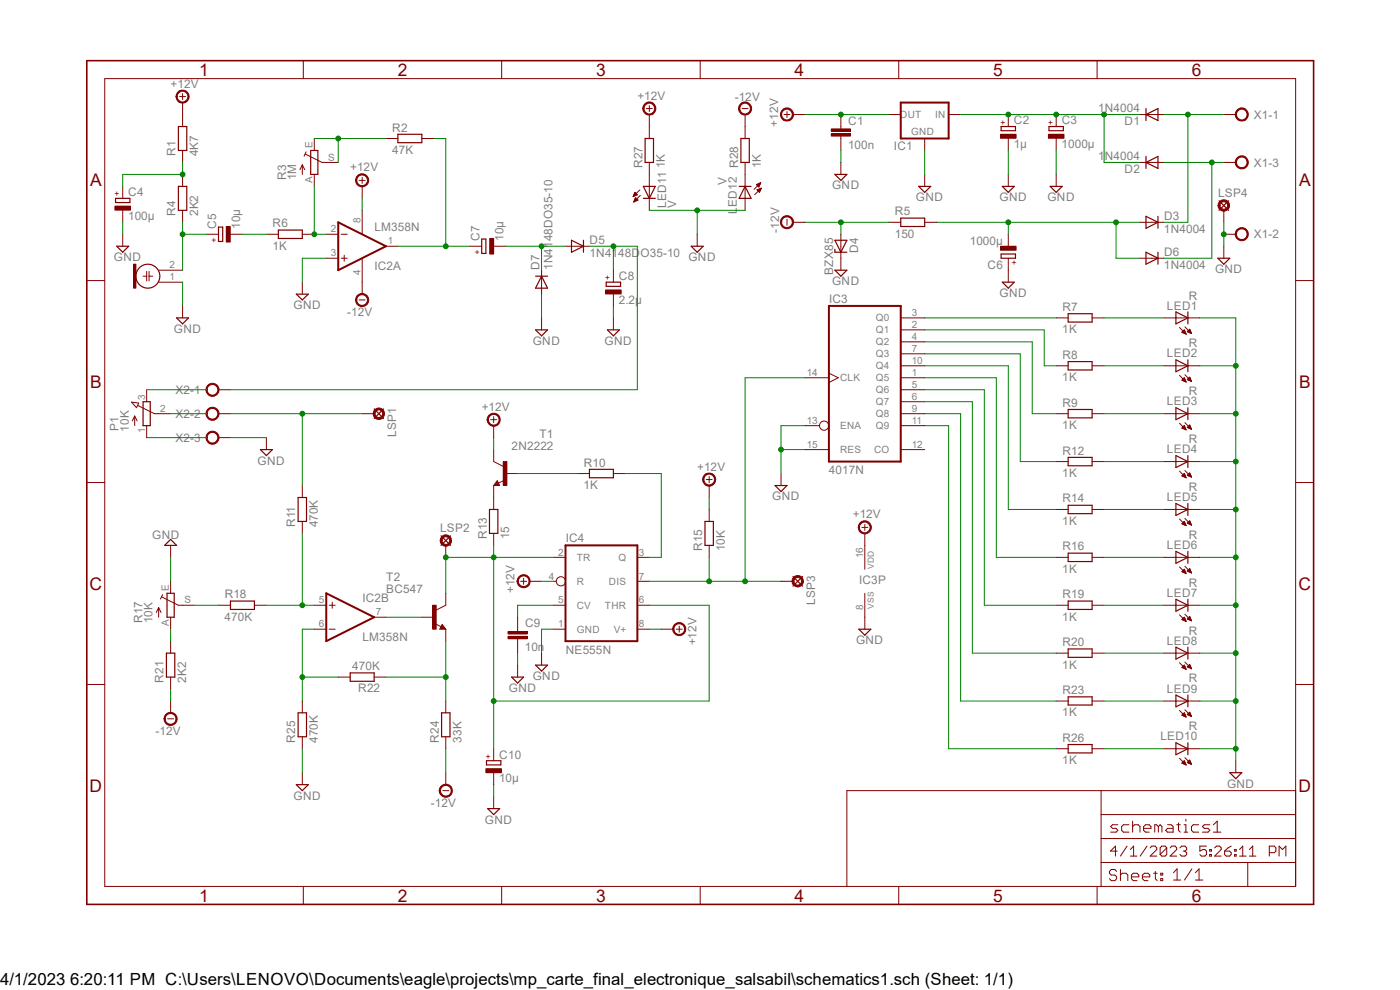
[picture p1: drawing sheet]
<svg xmlns="http://www.w3.org/2000/svg" width="297mm" height="210mm" viewBox="0 0 297 210" stroke-linecap="round" stroke-linejoin="round" font-family="sans-serif">
<defs><g id="words">
<g font-size="3.7" fill="#800000">
<text x="42.2" y="16.1">1</text>
<text x="84.4" y="16.1">2</text>
<text x="126.5" y="16.1">3</text>
<text x="168.6" y="16.1">4</text>
<text x="210.7" y="16.1">5</text>
<text x="252.8" y="16.1">6</text>
<text x="19.1" y="39.4">A</text>
<text x="275.6" y="39.4">A</text>
<text x="19.1" y="82.3">B</text>
<text x="275.6" y="82.3">B</text>
<text x="19" y="125.1">C</text>
<text x="275.5" y="125.1">C</text>
<text x="19" y="167.9">D</text>
<text x="275.5" y="167.9">D</text>
<text x="42.2" y="191.3">1</text>
<text x="84.4" y="191.3">2</text>
<text x="126.5" y="191.3">3</text>
<text x="168.6" y="191.3">4</text>
<text x="210.7" y="191.3">5</text>
<text x="252.8" y="191.3">6</text>
</g>
<text font-size="3.6" x="0" y="209">4/1/2023 6:20:11 PM C:\Users\LENOVO\Documents\eagle\projects\mp_carte_final_electronique_salsabil\schematics1.sch (Sheet: 1/1)</text>
<g font-size="2.5" fill="#808080">
<text x="36.2" y="18.6">+12V</text>
<text x="135.2" y="21.1">+12V</text>
<text x="155.9" y="21.4">-12V</text>
<text x="233" y="23.7">1N4004</text>
<text x="83.2" y="27.9">R2</text>
<text x="165.1" y="26.8" transform="rotate(-90 165.1 26.8)">+12V</text>
<text x="180" y="26.5">C1</text>
<text x="215.1" y="26.4">C2</text>
<text x="225.3" y="26.4">C3</text>
<text x="238.6" y="26.5">D1</text>
<text x="266" y="25.2">X1-1</text>
<text x="37.2" y="33.1" transform="rotate(-90 37.2 33.1)">R1</text>
<text x="42" y="33.2" transform="rotate(-90 42 33.2)">4K7</text>
<text x="83.2" y="32.7">47K</text>
<text x="136.3" y="35.7" transform="rotate(-90 136.3 35.7)">R27</text>
<text x="141.1" y="35.7" transform="rotate(-90 141.1 35.7)">1K</text>
<text x="156.6" y="35.7" transform="rotate(-90 156.6 35.7)">R28</text>
<text x="161.4" y="35.7" transform="rotate(-90 161.4 35.7)">1K</text>
<text x="179.9" y="31.5">100n</text>
<text x="189.7" y="31.9">IC1</text>
<text x="215.1" y="31.4">1µ</text>
<text x="225.2" y="31.4">1000µ</text>
<text x="233" y="33.9">1N4004</text>
<text x="266" y="35.3">X1-3</text>
<text x="27.2" y="41.6">C4</text>
<text x="60.7" y="38.2" transform="rotate(-90 60.7 38.2)">R3</text>
<text x="62.9" y="38.3" transform="rotate(-90 62.9 38.3)">1M</text>
<text x="74.3" y="36.4">+12V</text>
<text x="154.1" y="39.2" transform="rotate(-90 154.1 39.2)">V</text>
<text x="176.5" y="40.2">GND</text>
<text x="238.6" y="36.7">D2</text>
<text x="258.4" y="41.7">LSP4</text>
<text x="27.2" y="46.7">100µ</text>
<text x="37.2" y="45.8" transform="rotate(-90 37.2 45.8)">R4</text>
<text x="42" y="45.9" transform="rotate(-90 42 45.9)">2K2</text>
<text x="141.3" y="44.1" transform="rotate(-90 141.3 44.1)">LED11</text>
<text x="143.5" y="44.1" transform="rotate(-90 143.5 44.1)">V</text>
<text x="156.3" y="45.4" transform="rotate(-90 156.3 45.4)">LED12</text>
<text x="189.9" y="45.6">R5</text>
<text x="194.3" y="42.7">GND</text>
<text x="212.1" y="42.7">GND</text>
<text x="222.2" y="42.7">GND</text>
<text x="247" y="46.7">D3</text>
<text x="45.8" y="48.5" transform="rotate(-90 45.8 48.5)">C5</text>
<text x="50.9" y="48.6" transform="rotate(-90 50.9 48.6)">10µ</text>
<text x="57.8" y="53">1K</text>
<text x="57.8" y="48.2">R6</text>
<text x="79.4" y="48.9">LM358N</text>
<text x="101.7" y="51.1" transform="rotate(-90 101.7 51.1)">C7</text>
<text x="106.8" y="51.1" transform="rotate(-90 106.8 51.1)">10µ</text>
<text x="125.1" y="51.7">D5</text>
<text x="165.3" y="49.4" transform="rotate(-90 165.3 49.4)">-12V</text>
<text x="182.1" y="53.7" transform="rotate(-90 182.1 53.7)">D4</text>
<text x="189.8" y="50.5">150</text>
<text x="205.7" y="51.9">1000µ</text>
<text x="246.9" y="49.4">1N4004</text>
<text x="266" y="50.6">X1-2</text>
<text x="24.2" y="55.4">GND</text>
<text x="79.4" y="57.2">IC2A</text>
<text x="114.4" y="57.3" transform="rotate(-90 114.4 57.3)">D7</text>
<text x="117.2" y="57.3" transform="rotate(-90 117.2 57.3)">1N4148DO35-10</text>
<text x="125.1" y="54.5">1N4148DO35-10</text>
<text x="131.3" y="59.4">C8</text>
<text x="146.1" y="55.4">GND</text>
<text x="176.7" y="58.3" transform="rotate(-90 176.7 58.3)">BZX85</text>
<text x="209.5" y="57">C6</text>
<text x="246.9" y="57.1">1N4004</text>
<text x="247" y="54.3">D6</text>
<text x="257.8" y="58">GND</text>
<text x="62.3" y="65.5">GND</text>
<text x="131.3" y="64.4">2.2µ</text>
<text x="175.9" y="64.3">IC3</text>
<text x="176.5" y="60.5">GND</text>
<text x="212.1" y="63">GND</text>
<text x="225.4" y="66">R7</text>
<text x="247.6" y="65.7">LED1</text>
<text x="252.2" y="63.5">R</text>
<text x="36.9" y="70.6">GND</text>
<text x="73.7" y="67.1">-12V</text>
<text x="225.3" y="70.7">1K</text>
<text x="113" y="73.2">GND</text>
<text x="128.3" y="73.2">GND</text>
<text x="225.4" y="76.1">R8</text>
<text x="247.6" y="75.8">LED2</text>
<text x="252.2" y="73.7">R</text>
<text x="37.2" y="83.6">X2-1</text>
<text x="225.3" y="80.9">1K</text>
<text x="252.2" y="83.8">R</text>
<text x="37.2" y="88.6">X2-2</text>
<text x="102.2" y="87.1">+12V</text>
<text x="225.4" y="86.3">R9</text>
<text x="247.6" y="86">LED3</text>
<text x="25.1" y="91.5" transform="rotate(-90 25.1 91.5)">P1</text>
<text x="27.3" y="91.6" transform="rotate(-90 27.3 91.6)">10K</text>
<text x="37.2" y="93.7">X2-3</text>
<text x="84.1" y="92.8" transform="rotate(-90 84.1 92.8)">LSP1</text>
<text x="108.5" y="95.4">2N2222</text>
<text x="114.5" y="92.8">T1</text>
<text x="225.3" y="91.1">1K</text>
<text x="252.2" y="94">R</text>
<text x="54.7" y="98.6">GND</text>
<text x="123.8" y="99">R10</text>
<text x="147.9" y="99.8">+12V</text>
<text x="175.9" y="100.5">4017N</text>
<text x="225.3" y="101.2">1K</text>
<text x="225.4" y="96.4">R12</text>
<text x="247.6" y="96.1">LED4</text>
<text x="123.8" y="103.8">1K</text>
<text x="163.8" y="106.2">GND</text>
<text x="225.4" y="106.6">R14</text>
<text x="247.6" y="106.3">LED5</text>
<text x="252.2" y="104.1">R</text>
<text x="62.6" y="111.8" transform="rotate(-90 62.6 111.8)">R11</text>
<text x="67.4" y="111.9" transform="rotate(-90 67.4 111.9)">470K</text>
<text x="93.3" y="112.8">LSP2</text>
<text x="180.9" y="110">+12V</text>
<text x="225.3" y="111.4">1K</text>
<text x="32.3" y="114.3">GND</text>
<text x="103.3" y="114.4" transform="rotate(-90 103.3 114.4)">R13</text>
<text x="108" y="114.4" transform="rotate(-90 108 114.4)">15</text>
<text x="120" y="114.9">IC4</text>
<text x="149" y="116.9" transform="rotate(-90 149 116.9)">R15</text>
<text x="153.8" y="117" transform="rotate(-90 153.8 117)">10K</text>
<text x="225.4" y="116.8">R16</text>
<text x="247.6" y="116.5">LED6</text>
<text x="252.2" y="114.3">R</text>
<text x="82" y="125.9">BC547</text>
<text x="82" y="123.3">T2</text>
<text x="109.2" y="125.9" transform="rotate(-90 109.2 125.9)">+12V</text>
<text x="182.2" y="124">IC3P</text>
<text x="225.3" y="121.5">1K</text>
<text x="252.2" y="124.5">R</text>
<text x="47.6" y="131.7">470K</text>
<text x="47.7" y="126.9">R18</text>
<text x="76.9" y="127.8">IC2B</text>
<text x="172.9" y="128.4" transform="rotate(-90 172.9 128.4)">LSP3</text>
<text x="225.3" y="131.7">1K</text>
<text x="225.4" y="126.9">R19</text>
<text x="247.6" y="126.6">LED7</text>
<text x="30.2" y="132.2" transform="rotate(-90 30.2 132.2)">R17</text>
<text x="32.4" y="132.2" transform="rotate(-90 32.4 132.2)">10K</text>
<text x="76.9" y="136">LM358N</text>
<text x="111.4" y="133.1">C9</text>
<text x="147.8" y="136.9" transform="rotate(-90 147.8 136.9)">+12V</text>
<text x="181.6" y="136.7">GND</text>
<text x="225.4" y="137">R20</text>
<text x="247.6" y="136.8">LED8</text>
<text x="252.2" y="134.6">R</text>
<text x="74.7" y="142.1">470K</text>
<text x="111.3" y="138.2">10n</text>
<text x="120" y="138.7">NE555N</text>
<text x="225.3" y="141.9">1K</text>
<text x="34.7" y="144.9" transform="rotate(-90 34.7 144.9)">R21</text>
<text x="39.5" y="144.9" transform="rotate(-90 39.5 144.9)">2K2</text>
<text x="76" y="146.9">R22</text>
<text x="108" y="146.8">GND</text>
<text x="113" y="144.3">GND</text>
<text x="225.4" y="147.2">R23</text>
<text x="247.6" y="146.9">LED9</text>
<text x="252.2" y="144.8">R</text>
<text x="33" y="155.9">-12V</text>
<text x="225.3" y="152">1K</text>
<text x="252.2" y="154.9">R</text>
<text x="62.6" y="157.5" transform="rotate(-90 62.6 157.5)">R25</text>
<text x="67.4" y="157.6" transform="rotate(-90 67.4 157.6)">470K</text>
<text x="93.1" y="157.5" transform="rotate(-90 93.1 157.5)">R24</text>
<text x="97.9" y="157.6" transform="rotate(-90 97.9 157.6)">33K</text>
<text x="105.9" y="160.9">C10</text>
<text x="225.4" y="157.4">R26</text>
<text x="246.2" y="157.1">LED10</text>
<text x="105.9" y="166">10µ</text>
<text x="225.3" y="162.1">1K</text>
<text x="260.3" y="167.1">GND</text>
<text x="62.3" y="169.6">GND</text>
<text x="91.4" y="171.2">-12V</text>
<text x="102.9" y="174.7">GND</text>
</g>
<g font-size="2.1" fill="#808080">
<text x="190.8" y="24.9">OUT</text>
<text x="193.3" y="28.6">GND</text>
<text x="198.4" y="24.9">IN</text>
<text x="66.3" y="31.5" transform="rotate(-90 66.3 31.5)">E</text>
<text x="69.6" y="34.1">S</text>
<text x="66.3" y="38.8" transform="rotate(-90 66.3 38.8)">A</text>
<text x="76.5" y="47.4" transform="rotate(-90 76.5 47.4)">8</text>
<text x="70.2" y="49.3">2</text>
<text x="82.3" y="51.9">1</text>
<text x="36" y="59.5">1</text>
<text x="36" y="56.9">2</text>
<text x="70.2" y="54.4">3</text>
<text x="76.5" y="58.3" transform="rotate(-90 76.5 58.3)">4</text>
<text x="185.8" y="70.7">Q1</text>
<text x="185.8" y="68.2">Q0</text>
<text x="193.4" y="69.6">2</text>
<text x="193.4" y="67.1">3</text>
<text x="185.8" y="73.3">Q2</text>
<text x="185.8" y="75.8">Q3</text>
<text x="193.4" y="72.2">4</text>
<text x="193.4" y="74.7">7</text>
<text x="193.4" y="77.3">10</text>
<text x="171.2" y="79.8">14</text>
<text x="178.2" y="80.9">CLK</text>
<text x="185.8" y="80.9">Q5</text>
<text x="185.8" y="83.4">Q6</text>
<text x="185.8" y="78.4">Q4</text>
<text x="193.4" y="79.8">1</text>
<text x="193.4" y="82.3">5</text>
<text x="30.8" y="84.9" transform="rotate(-90 30.8 84.9)">3</text>
<text x="34" y="87.4">2</text>
<text x="171.2" y="90">13</text>
<text x="185.8" y="86">Q7</text>
<text x="185.8" y="88.5">Q8</text>
<text x="193.4" y="84.9">6</text>
<text x="193.4" y="87.4">9</text>
<text x="193.4" y="90">11</text>
<text x="30.8" y="91.9" transform="rotate(-90 30.8 91.9)">1</text>
<text x="171.2" y="95">15</text>
<text x="178.2" y="91.1">ENA</text>
<text x="185.8" y="91.1">Q9</text>
<text x="193.4" y="95">12</text>
<text x="178.2" y="96.1">RES</text>
<text x="185.4" y="96.1">CO</text>
<text x="118.4" y="117.9">2</text>
<text x="122.3" y="119">TR</text>
<text x="131.2" y="119">Q</text>
<text x="135.6" y="117.9">3</text>
<text x="183.1" y="118.4" transform="rotate(-90 183.1 118.4)">16</text>
<text x="35.8" y="125.4" transform="rotate(-90 35.8 125.4)">E</text>
<text x="116.5" y="122.9">4</text>
<text x="122.3" y="124.1">R</text>
<text x="129.2" y="124.1">DIS</text>
<text x="135.6" y="122.9">7</text>
<text x="39.1" y="128">S</text>
<text x="67.6" y="128">5</text>
<text x="79.7" y="130.6">7</text>
<text x="118.4" y="128">5</text>
<text x="122.3" y="129.2">CV</text>
<text x="128.3" y="129.2">THR</text>
<text x="135.6" y="128">6</text>
<text x="183.1" y="129.4" transform="rotate(-90 183.1 129.4)">8</text>
<text x="35.8" y="132.7" transform="rotate(-90 35.8 132.7)">A</text>
<text x="67.6" y="133.1">6</text>
<text x="118.4" y="133.1">1</text>
<text x="122.3" y="134.2">GND</text>
<text x="130.2" y="134.2">V+</text>
<text x="135.6" y="133.1">8</text>
</g>
<g font-size="1.8" fill="#800000">
<text x="213.4" y="26.4" transform="rotate(-90 213.4 26.4)">+</text>
<text x="223.5" y="26.4" transform="rotate(-90 223.5 26.4)">+</text>
<text x="25.4" y="41.7" transform="rotate(-90 25.4 41.7)">+</text>
<text x="44.9" y="51.5">+</text>
<text x="100.8" y="54.1">+</text>
<text x="129.5" y="59.4" transform="rotate(-90 129.5 59.4)">+</text>
<text x="215.8" y="56.2" transform="rotate(-90 215.8 56.2)">+</text>
<text x="104.2" y="161" transform="rotate(-90 104.2 161)">+</text>
</g>
<g font-size="1.8" fill="#808080">
<text x="185.4" y="120.7" transform="rotate(-90 185.4 120.7)">VDD</text>
<text x="185.4" y="129.1" transform="rotate(-90 185.4 129.1)">VSS</text>
</g>
</g></defs>
<g fill="none" stroke="#800000" stroke-width=".21">
<path d="M22.2 16.7h252.7v171.3h-252.7zM64.3 12.9v3.8M106.4 12.9v3.8M148.5 12.9v3.8M190.7 12.9v3.8M232.7 12.9v3.8M18.4 59.5h3.8M69.2 54.8h2.6M69.2 49.7h2.6M72.4 54.8h1.3M72.4 49.7h1.3M73 54.1v1.3"/>
<path d="M81.9 52.2h2.5M274.9 59.5h3.8M175.9 79.2l1.9 .9-1.9 1.1M191.1 67.4h5.1M191.1 70h5.1M191.1 77.6h5.1M191.1 72.5h5.1M191.1 75.1h5.1M224.1 67.4h2.5M224.1 77.6h2.5M231.7 67.4h2.5M231.7 77.6h2.5"/>
<path d="M246.9 67.4h7.7M246.9 77.6h7.7M250.2 69.5l1.4 1.4M250.2 79.6l1.4 1.4M250.7 70.5l.9 .4M250.7 70.5l.5-.5 .4 .9M250.7 70.5h.8M250.8 70.4h.6M250.9 70.3h.5M251 70.6h.5M251 70.2h.4M251.1 70.1h.2"/>
<path d="M251.2 70.7h.3M251.2 70.1h.1M251.4 69.3l1.4 1.4M251.4 70.8h.2M251.4 79.5l1.4 1.4M251.6 70.9h.1M251.9 70.3h.7M252 70.4h.6M252 70.2h.6M252.1 70.1h.4M252.2 70.5h.5M252.2 70.1h.3"/>
<path d="M252.3 70h.1M252.4 70.6h.3M252.4 69.8l.4 .9-.9-.3zM252.4 69.9h.1M252.6 70.7h.1M170.8 90.3h3.1M170.8 80.1h5.1M170.8 95.4h5.1M191.1 87.8h5.1M191.1 90.3h5.1M191.1 80.1h5.1M191.1 82.7h5.1"/>
<path d="M191.1 85.2h5.1M191.1 95.4h5.1M224.1 87.8h2.5M224.1 97.9h2.5M231.7 87.8h2.5M231.7 97.9h2.5M246.9 87.8h7.7M246.9 97.9h7.7M250.2 89.8l1.4 1.4M250.2 99.9l1.4 1.4M250.7 80.6l.9 .4M250.7 80.6l.5-.5 .4 .9"/>
<path d="M250.8 80.6h.7M250.8 90.8h.7M250.9 80.6h.5M250.9 80.7h.6M250.9 90.7h.5M251 80.4h.4M251 90.6h.4M251 80.3h.3M251 90.9h.5M251.1 80.8h.4M251.1 90.5h.2M251.1 80.3h.2"/>
<path d="M251.2 90.4h.1M251.2 80.2h.1M251.2 90.3l-.5 .5 .9 .4M251.2 90.3l.4 .9M251.2 91h.3M251.2 90.3h.1M251.3 80.9h.3M251.4 89.7l1.4 1.4M251.4 99.8l1.4 1.4M251.5 91.1h.1M251.5 81h.1M251.9 80.6h.7"/>
<path d="M251.9 90.7h.7M252 80.4h.6M252 90.6h.6M252.1 80.3h.5M252.1 90.8h.5M252.1 90.5h.4M252.1 80.6h.5M252.1 80.3h.4M252.2 90.4h.3M252.2 80.2h.3M252.3 90.8h.4M252.3 90.3h.2"/>
<path d="M252.3 80.1h.1M252.3 80.7h.4M252.3 90.2h.1M252.4 80l.4 .9-.9-.4zM252.4 90.2l.4 .9-.9-.4zM252.5 90.9h.2M252.5 80.8h.2M252.7 91h.1M252.7 80.9h.1M18.4 102.4h3.8M117.4 118.2h2.6M135.2 118.2h2.6"/>
<path d="M224.1 108.1h2.5M224.1 118.2h2.5M231.7 108.1h2.5M231.7 118.2h2.5M246.9 108.1h7.7M246.9 118.2h7.7M250.2 110.1l1.4 1.4M250.7 101l.9 .3M250.7 101l.5-.5 .4 .8M250.8 101h.7M250.8 111.1h.7M250.8 100.9h.6"/>
<path d="M250.9 111h.5M250.9 100.8h.5M250.9 111.2h.6M251 101h.5M251 110.9h.4M251 100.7h.4M251 110.8h.3M251.1 100.6h.2M251.1 111.3h.4M251.1 110.7h.2M251.2 101.1h.3M251.2 100.5h.1"/>
<path d="M251.2 110.7h.1M251.2 110.6l.4 .9-.9-.4zM251.3 111.4h.3M251.4 101.3h.2M251.4 110l1.4 1.4M251.5 111.5h.1M251.6 101.3h.1M251.9 111l.5-.5 .4 .9zM251.9 100.8h.7M251.9 111h.7M252 110.9h.6M252 100.9h.6"/>
<path d="M252 100.7h.6M252.1 110.8h.5M252.1 100.6h.4M252.1 111.1h.5M252.1 110.7h.4M252.2 101h.5M252.2 100.5h.3M252.2 110.7h.3M252.3 100.5h.1M252.3 110.6h.1M252.3 111.2h.4M252.4 101h.3"/>
<path d="M252.4 100.3l-.5 .5 .9 .4M252.4 100.3l.4 .9M252.4 100.4h.1M252.6 111.3h.1M252.6 101.1h.1M252.8 111.4h.1M274.9 102.4h3.8M66.7 128.4h2.5M66.7 133.5h2.5M69.8 128.4h1.3M69.8 133.5h1.3M70.5 127.8v1.2"/>
<path d="M79.4 130.9h2.5M117.4 128.4h2.6M117.4 123.3h.6M117.4 133.5h2.6M135.2 128.4h2.6M135.2 123.3h2.6M135.2 133.5h2.6M224.1 128.4h2.5M224.1 138.6h2.5M231.7 128.4h2.5M231.7 138.6h2.5M246.9 128.4h7.7"/>
<path d="M246.9 138.6h7.7M250.2 120.3l1.4 1.4M250.2 130.4l1.4 1.4M250.7 131.4l.9 .4M250.7 131.4l.5-.5 .4 .9M250.8 121.2h.7M250.8 131.4h.7M250.8 121.3h.7M250.9 121.2h.5M250.9 131.3h.5M251 121h.4M251 131.5h.5"/>
<path d="M251 131.2h.4M251 121.4h.5M251.1 120.9h.2M251.1 131.1h.2M251.2 120.9h.1M251.2 131h.1M251.2 131.6h.3M251.2 120.8l-.5 .5 .9 .4M251.2 120.8l.4 .9M251.2 121.5h.3M251.2 120.8h.1M251.4 120.1l1.4 1.4"/>
<path d="M251.4 130.3l1.4 1.4M251.4 131.7h.2M251.5 121.6h.1M251.6 131.8h.1M251.9 121.2h.7M251.9 121.2l.9 .3M251.9 121.2l.5-.6 .4 .9M251.9 131.3h.7M252 121h.6M252 131.4h.6M252 131.2h.6M252.1 121.2h.5"/>
<path d="M252.1 120.9h.4M252.1 131.1h.4M252.2 120.9h.3M252.2 131h.3M252.2 131.4h.5M252.3 121.3h.4M252.3 120.8h.2M252.3 130.9h.1M252.3 120.7h.1M252.4 130.8l-.5 .5 .9 .4M252.4 130.8l.4 .9M252.4 130.8h.1"/>
<path d="M252.4 131.5h.3M252.5 121.4h.2M252.6 131.6h.1M252.7 121.5h.1M18.4 145.2h3.8M224.1 148.7h2.5M224.1 158.8h2.5M231.7 148.7h2.5M231.7 158.8h2.5M246.9 148.7h7.7M246.9 158.8h7.7M250.2 140.6l1.4 1.4"/>
<path d="M250.2 150.7l1.4 1.4M250.7 141.6l.5-.5 .4 .9zM250.7 141.6h.8M250.7 151.7l.5-.5 .4 .9zM250.8 151.7h.7M250.9 141.5h.5M250.9 151.8h.6M250.9 151.6h.5M250.9 141.6h.6M251 141.4h.4M251 151.5h.4M251 141.3h.3"/>
<path d="M251 151.4h.3M251.1 151.9h.4M251.1 141.7h.4M251.1 141.2h.2M251.2 151.3h.1M251.2 141.1h.1M251.3 152h.3M251.3 141.9h.3M251.4 140.5l1.4 1.4M251.4 150.6l1.4 1.4M251.5 152.1h.1M251.5 141.9h.1"/>
<path d="M251.9 141.5l.5-.5 .4 .9zM251.9 151.6h.7M251.9 151.6l.9 .4M251.9 151.6l.5-.5 .4 .9M251.9 141.5h.7M252 141.4h.6M252 151.5h.6M252.1 141.3h.5M252.1 151.4h.4M252.1 151.7h.5M252.1 141.6h.5M252.1 141.2h.4"/>
<path d="M252.2 151.3h.3M252.2 141.1h.3M252.3 151.3h.2M252.3 141.1h.1M252.3 151.8h.4M252.3 141.6h.4M252.3 151.2h.1M252.5 151.9h.2M252.6 141.7h.1M252.7 152h.1M252.8 141.9h.1M274.9 145.2h3.8"/>
<path d="M233.6 167.7v20.3M233.6 177.9h41.3M233.6 172.8h41.3M237.2 175h-1.2l-.4 .3 .4 .4h.8l.4 .4-.4 .4h-1.2M239.1 179.5l-1.4 2.1M239.5 175h-1.2l-.3 .3v.8l.3 .4h1.2M240.3 175.3l.4-.3h.8l.4 .3v1.2M240.3 174.2v2.3M242.6 175.7h1.6v-.4l-.4-.3h-.8l-.4 .3v.8l.4 .4h.8M243.3 179.5l-1.4 2.1M244 179.9l.3-.4h.8l.3 .4v.3l-1.4 1.4h1.4M245.7 175.3l-.3-.3h-.4v1.5"/>
<path d="M245.7 175.3v1.2M245.7 175.3l.4-.3 .4 .3v1.2M247.5 179.9v1.4l-.3 .3h-.7l-.4-.3M247.5 179.9l-.3-.4h-.7l-.4 .4v1.4M247.5 179.9l-1.4 1.4M247.7 175h.8l.4 .3v1.2h-1.2l-.4-.4 .4-.4h1.2M248.2 179.9l.4-.4h.7l.3 .4v.3l-1.4 1.4h1.4M249.6 175h.8M250 174.6v1.5l.4 .4M250.2 160.9l1.4 1.4M250.3 179.9l.4-.4h.7l.4 .4v.3l-.4 .4M250.8 161.9h.7"/>
<path d="M250.8 161.8h.7M250.9 161.8h.5M251 162h.5M251 161.7h.4M251.1 161.5h.2M251.2 161.5h.1M251.2 176.5h.8M251.2 175h.4v1.5M251.2 162.1h.3M251.2 161.4l.4 .9-.9-.4zM251.4 160.7l1.4 1.4M251.4 162.2h.2"/>
<path d="M251.6 173.8v.4M251.6 162.3h.1M251.9 161.8h.7M252 161.8h.6M252 161.7h.6M252.1 161.5h.4M252.2 161.5h.3M252.2 161.9h.5M252.3 161.4h.1M252.3 161.3h.1M252.4 161.2l.4 .9-.9-.3zM252.4 162h.3"/>
<path d="M252.6 162.1h.2M254.3 175h-1.1l-.4 .3v.8l.4 .4h1.1M255.9 179.5h-1.3v1.1l.6-.4h.4l.3 .4v.7l-.3 .3h-.7l-.3-.3M256.7 175h-1.2l-.4 .3 .4 .4h.8l.4 .4-.4 .4h-1.2M257.4 176.5h1.6M257.4 175l.8-.8v2.3M257.7 179.9l.4-.4h.6l.4 .4v.3l-1.4 1.4h1.4M261.2 179.5l-1.4 1.1M274.9 167.7h-95.2v20.3M64.3 188v3.9M106.4 188v3.9M148.5 188v3.9"/>
<path d="M190.7 188v3.9M232.7 188v3.9M233.6 183h41.3M236.9 184.9l-.4-.5h-.7l-.4 .5v.4l.4 .3h.7l.4 .4v.4l-.4 .4h-.7l-.4-.4M237 180.6h-1.4l1-1.1v2.1M237.7 184.4v2.4M237.7 185.6l.4-.3h.8l.4 .3v1.2M239.8 180.2l.7-.7v2.1M239.8 181.6h1.4M240 186h1.6v-.4l-.4-.3h-.8l-.4 .3v.8l.4 .4h.8M242.4 186h1.5v-.4l-.4-.3h-.7l-.4 .3v.8l.4 .4h.7M244.7 185.3h.8"/>
<path d="M245.1 184.9v1.5l.4 .4M246.3 185.3h.4v.3h-.4zM246.3 186.4h.4v.4h-.4zM249 185.1l.7-.8v2.4M249 186.7h1.5M251 180.6h.4M251.4 180.6l.4 .3v.4l-.4 .3h-.7l-.4-.3M252.9 184.3l-1.6 2.4M253.6 186.7h1.6M253.6 185.1l.8-.8v2.4M256.6 180.2h.4v.4h-.4zM256.6 181.3h.4v.3h-.4z"/>
<path d="M259.8 180.6h1.1l.3 .3v.4l-.3 .3h-.8l-.3-.3zM261.9 180.2h.4v.4h-.4zM261.9 181.3h.4v.3h-.4zM263 181.6h1.4M263 180.2l.7-.7v2.1M264.7 183v5M265 181.6h1.4M265 180.2l.8-.7v2.1M269.3 180.9h1l.4-.3v-.7l-.4-.4h-1v2.1M271.4 181.6v-2.1l.7 .7 .7-.7v2.1"/>
<circle cx="174.8" cy="90.3" r=".98"/>
<circle cx="119" cy="123.3" r=".98"/>
</g>
<path d="M18.4 12.9h260.3v179h-260.3z" fill="none" stroke="#800000" stroke-width=".34"/>
<g fill="none" stroke="#800000" stroke-width=".25">
<path d="M226.6 66.5h5.1v1.8h-5.1zM226.6 76.7h5.1v1.8h-5.1zM249.5 66.2l2.5 1.2-2.5 1.3zM249.5 76.3l2.5 1.3-2.5 1.3zM252 66.2v2.5M252 76.3v2.6M226.6 86.9h5.1v1.7h-5.1zM226.6 97h5.1v1.8h-5.1zM249.5 86.5l2.5 1.3-2.5 1.2zM249.5 96.6l2.5 1.3-2.5 1.3zM252 86.5v2.5M252 96.6v2.6"/>
<path d="M226.6 107.2h5.1v1.8h-5.1zM226.6 117.3h5.1v1.8h-5.1zM249.5 106.8l2.5 1.3-2.5 1.2zM249.5 117l2.5 1.2-2.5 1.3zM252 106.8v2.5M252 117v2.5M226.6 127.5h5.1v1.8h-5.1zM226.6 137.7h5.1v1.7h-5.1zM249.5 127.1l2.5 1.3-2.5 1.3zM249.5 137.3l2.5 1.3-2.5 1.2zM252 127.1v2.6M252 137.3v2.5"/>
<path d="M226.6 147.8h5.1v1.8h-5.1zM226.6 157.9h5.1v1.8h-5.1zM249.5 147.4l2.5 1.3-2.5 1.2zM249.5 157.6l2.5 1.2-2.5 1.3zM252 147.4v2.5M252 157.6v2.5"/>
</g>
<path d="M71.8 47.2l10.1 5-10.1 5.1zM175.9 64.9h15.2v33h-15.2zM120 115.7h15.2v20.3h-15.2zM69.2 125.9l10.2 5-10.2 5.1z" fill="none" stroke="#800000" stroke-width=".42"/>
<path d="M44 81.8a1.4 1.4 0 0 1 2.3 .1 1.4 1.4 0 0 1-.8 2.1 1.4 1.4 0 0 1-1.8-1.3h.2a1.15 1.15 0 0 1 1.7-1 1.15 1.15 0 0 1 .2 1.9 1.15 1.15 0 0 1-1.8-.5l-.1-.4h-.2z" fill-rule="evenodd" fill="#800000"/>
<path d="M44 81.8a1.4 1.4 0 0 1 2.3 .1 1.4 1.4 0 0 1-.8 2.1 1.4 1.4 0 0 1-1.8-1.3h.2a1.15 1.15 0 0 1 1.7-1 1.15 1.15 0 0 1 .2 1.9 1.15 1.15 0 0 1-1.8-.5l-.1-.4h-.2zM46.4 82.7h2.5" fill="none" stroke="#800000" stroke-width=".21"/>
<path d="M44 86.9a1.39 1.39 0 0 1 2.3 .1 1.39 1.39 0 0 1-.8 2.1 1.39 1.39 0 0 1-1.8-1.3h.2a1.15 1.15 0 0 1 1.7-1 1.15 1.15 0 0 1 .2 1.9 1.15 1.15 0 0 1-1.8-.6l-.1-.3h-.2z" fill-rule="evenodd" fill="#800000"/>
<path d="M44 86.9a1.39 1.39 0 0 1 2.3 .1 1.39 1.39 0 0 1-.8 2.1 1.39 1.39 0 0 1-1.8-1.3h.2a1.15 1.15 0 0 1 1.7-1 1.15 1.15 0 0 1 .2 1.9 1.15 1.15 0 0 1-1.8-.6l-.1-.3h-.2zM46.4 87.8h2.5" fill="none" stroke="#800000" stroke-width=".21"/>
<path d="M44 91.9a1.39 1.39 0 0 1 2.3 .2 1.39 1.39 0 0 1-.8 2.1 1.39 1.39 0 0 1-1.8-1.4h.2a1.15 1.15 0 0 1 1.7-.9 1.15 1.15 0 0 1 .2 1.9 1.15 1.15 0 0 1-1.8-.6l-.1-.4h-.2z" fill-rule="evenodd" fill="#800000"/>
<path d="M44 91.9a1.39 1.39 0 0 1 2.3 .2 1.39 1.39 0 0 1-.8 2.1 1.39 1.39 0 0 1-1.8-1.4h.2a1.15 1.15 0 0 1 1.7-.9 1.15 1.15 0 0 1 .2 1.9 1.15 1.15 0 0 1-1.8-.6l-.1-.4h-.2zM46.4 92.8h2.5" fill="none" stroke="#800000" stroke-width=".21"/>
<path d="M262.4 23.4a1.39 1.39 0 0 1 2.2 .2 1.39 1.39 0 0 1-.8 2.1 1.39 1.39 0 0 1-1.8-1.4h.3a1.13 1.13 0 0 1 1.5-1.1 1.13 1.13 0 0 1 .4 1.8 1.13 1.13 0 0 1-1.8-.3l-.1-.4h-.3z" fill-rule="evenodd" fill="#800000"/>
<path d="M259.6 24.3h2.6M262.4 23.4a1.39 1.39 0 0 1 2.2 .2 1.39 1.39 0 0 1-.8 2.1 1.39 1.39 0 0 1-1.8-1.4h.3a1.13 1.13 0 0 1 1.5-1.1 1.13 1.13 0 0 1 .4 1.8 1.13 1.13 0 0 1-1.8-.3l-.1-.4h-.3z" fill="none" stroke="#800000" stroke-width=".21"/>
<path d="M262.4 48.8a1.4 1.4 0 0 1 2.2 .1 1.4 1.4 0 0 1-.8 2.1 1.4 1.4 0 0 1-1.8-1.3h.3a1.13 1.13 0 0 1 1.5-1.1 1.13 1.13 0 0 1 .4 1.8 1.13 1.13 0 0 1-1.8-.3l-.1-.4h-.3z" fill-rule="evenodd" fill="#800000"/>
<path d="M259.6 49.7h2.6M262.4 48.8a1.4 1.4 0 0 1 2.2 .1 1.4 1.4 0 0 1-.8 2.1 1.4 1.4 0 0 1-1.8-1.3h.3a1.13 1.13 0 0 1 1.5-1.1 1.13 1.13 0 0 1 .4 1.8 1.13 1.13 0 0 1-1.8-.3l-.1-.4h-.3z" fill="none" stroke="#800000" stroke-width=".21"/>
<path d="M262.4 33.6a1.39 1.39 0 0 1 2.2 .1 1.39 1.39 0 0 1-.8 2.1 1.39 1.39 0 0 1-1.8-1.3h.3a1.13 1.13 0 0 1 1.5-1.1 1.13 1.13 0 0 1 .4 1.8 1.13 1.13 0 0 1-1.8-.4l-.1-.3h-.3z" fill-rule="evenodd" fill="#800000"/>
<g fill="none" stroke="#800000" stroke-width=".21">
<path d="M259.6 34.5h2.6M262.4 33.6a1.39 1.39 0 0 1 2.2 .1 1.39 1.39 0 0 1-.8 2.1 1.39 1.39 0 0 1-1.8-1.3h.3a1.13 1.13 0 0 1 1.5-1.1 1.13 1.13 0 0 1 .4 1.8 1.13 1.13 0 0 1-1.8-.4l-.1-.3h-.3zM27.9 85.3l1.5 .2-.4 1zM28.6 88.3v2M28.6 88.3l-.5 1M28.6 88.3l.5 1M29.3 86l3.5 1.8h3.4M31.1 82.7v2.5M31.1 90.3v2.5M64.1 103v2.5M64.1 110.6v2.6M46.4 128.4h2.5"/>
<path d="M54 128.4h2.5M64.1 148.7v2.5M64.1 156.3v2.5M71.8 143.6h2.5M79.4 143.6h2.5M94.6 148.7v2.5M94.6 156.3v2.5"/>
</g>
<path d="M212.4 26.8h3v.9h-3zM30.4 85.2h1.5v5.1h-1.5zM63.2 105.5h1.8v5.1h-1.8zM48.9 127.5h5.1v1.8h-5.1zM63.2 151.2h1.8v5.1h-1.8zM74.3 142.7h5.1v1.8h-5.1zM93.7 151.2h1.8v5.1h-1.8z" fill="none" stroke="#800000" stroke-width=".25"/>
<path d="M212.3 28.5h3.3v.8h-3.3z" fill-rule="evenodd" fill="#800000"/>
<path d="M212.3 28.5h3.3v.8h-3.3zM213.9 24.3v2.5M213.9 29.4v2.5" fill="none" stroke="#800000" stroke-width=".21"/>
<path d="M128.6 59.9h3.1v.8h-3.1z" fill="none" stroke="#800000" stroke-width=".25"/>
<path d="M128.5 61.5h3.3v.9h-3.3z" fill-rule="evenodd" fill="#800000"/>
<path d="M130.1 57.3v2.6M128.5 61.5h3.3v.9h-3.3zM130.1 62.4v2.5" fill="none" stroke="#800000" stroke-width=".21"/>
<path d="M24.5 42.1h3.1v.9h-3.1z" fill="none" stroke="#800000" stroke-width=".25"/>
<path d="M24.4 43.7h3.3v.9h-3.3z" fill-rule="evenodd" fill="#800000"/>
<path d="M26 39.5v2.6M24.4 43.7h3.3v.9h-3.3zM26 44.6v2.6" fill="none" stroke="#800000" stroke-width=".21"/>
<path d="M103.2 161.4h3.1v.9h-3.1z" fill="none" stroke="#800000" stroke-width=".25"/>
<path d="M103.1 163.1h3.3v.8h-3.3z" fill-rule="evenodd" fill="#800000"/>
<path d="M104.7 158.8v2.6M103.1 163.1h3.3v.8h-3.3zM104.7 163.9v2.6" fill="none" stroke="#800000" stroke-width=".21"/>
<path d="M46.4 48.2h.8v3h-.8z" fill="none" stroke="#800000" stroke-width=".25"/>
<path d="M48 48h.9v3.4h-.9z" fill-rule="evenodd" fill="#800000"/>
<path d="M43.8 49.7h2.6M48 48h.9v3.4h-.9zM48.9 49.7h2.5" fill="none" stroke="#800000" stroke-width=".21"/>
<path d="M102.2 50.7h.9v3.1h-.9z" fill="none" stroke="#800000" stroke-width=".25"/>
<path d="M103.9 50.6h.8v3.3h-.8z" fill-rule="evenodd" fill="#800000"/>
<path d="M99.7 52.2h2.5M103.9 50.6h.8v3.3h-.8zM104.7 52.2h2.6" fill="none" stroke="#800000" stroke-width=".21"/>
<path d="M212.4 53.9h3v.9h-3z" fill="none" stroke="#800000" stroke-width=".25"/>
<path d="M212.3 52.2h3.3v.9h-3.3z" fill-rule="evenodd" fill="#800000"/>
<path d="M212.3 52.2h3.3v.9h-3.3zM213.9 49.7v2.5M213.9 54.8v2.5" fill="none" stroke="#800000" stroke-width=".21"/>
<path d="M222.5 26.8h3.1v.9h-3.1z" fill="none" stroke="#800000" stroke-width=".25"/>
<path d="M222.4 28.5h3.3v.8h-3.3z" fill-rule="evenodd" fill="#800000"/>
<path d="M222.4 28.5h3.3v.8h-3.3zM224.1 24.3v2.5M224.1 29.4v2.5M109.8 133.5v.5M109.8 135.5v.5" fill="none" stroke="#800000" stroke-width=".21"/>
<path d="M107.8 135h4v.5h-4z" fill-rule="evenodd" fill="#800000"/>
<path d="M107.8 135h4v.5h-4z" fill="none" stroke="#800000" stroke-width=".21"/>
<path d="M107.8 134h4v.5h-4z" fill-rule="evenodd" fill="#800000"/>
<path d="M178.4 26.8v.5M178.4 28.9v.5M107.8 134h4v.5h-4zM109.8 130.9v2.6M109.8 136v2.6" fill="none" stroke="#800000" stroke-width=".21"/>
<path d="M176.4 28.4h4v.5h-4z" fill-rule="evenodd" fill="#800000"/>
<path d="M176.4 28.4h4v.5h-4z" fill="none" stroke="#800000" stroke-width=".21"/>
<path d="M176.4 27.3h4v.6h-4z" fill-rule="evenodd" fill="#800000"/>
<g fill="none" stroke="#800000" stroke-width=".21">
<path d="M38.7 24.3v2.5M38.7 31.9v2.6M38.7 37v2.5M81.9 29.4h2.5M89.5 29.4h2.5M137.8 26.8v2.6M137.8 34.5v10.1M158.1 26.8v2.6M158.1 34.5v10.1M160.5 39.2h.7M160.6 39.2h.6M160.7 39.3h.4"/>
<path d="M160.7 39.1h.5M160.7 39.4h.4M160.8 39.5h.2M160.9 39.6h.1M160.9 38.9h.4M161.1 38.9h.2M161.3 38.8h.1M161.4 38.8l-1.4 1.4M161.4 38.8l-.4 .9-.5-.5M161.4 38.8l-.9 .4M161.4 40h.1M161.5 39.9l-1.4 1.4"/>
<path d="M161.5 39.9l-.4 .9-.5-.5M161.5 39.9l-.9 .4M176.4 27.3h4v.6h-4zM178.4 24.3v2.5M178.4 29.4v2.5M241.9 34.5h5M241.9 24.3h5M38.7 44.6v2.6M56.5 49.7h2.6M64.1 49.7h2.6M114.9 57.3v5.1M120 52.2h5.1"/>
<path d="M134.4 41.6h.1M134.4 41.5h.3M134.4 41.4h.5M134.5 41.4h.6M134.5 41.3h.7M134.5 42.8h.1M134.5 42.7h.2M134.5 41.2h.6M134.5 42.6h.5M134.6 41.1h.4M134.6 42.5h.6M134.6 41h.3"/>
<path d="M134.6 42.4h.7M134.7 40.9h.1M134.7 42.3h.6M134.7 40.8l.5 .5-.9 .4zM134.7 42.2h.4M134.7 42.2h.3M134.8 42.1h.2M134.8 42l.5 .5-.8 .3zM134.8 42h.1M135.7 40.3l-1.4 1.4M135.8 41.4l-1.3 1.4M160.6 40.3h.7"/>
<path d="M160.7 40.4h.6M160.8 40.5h.4M160.8 40.2h.6M160.9 40.6h.3M161 40.6h.2M161 40.1h.4M161.1 40.7h.1M161.2 40h.3M188.6 47.2h2.5M196.2 47.2h2.5M241.9 54.8h5M241.9 47.2h5"/>
<path d="M104.7 97.9l2.1 1M104.7 105.5v2.6M104.7 113.2v2.5M105.5 102l.5 1h-1.3zM107 101.9l-1.3 .6M122.5 100.5h2.6M130.1 100.5h2.6M150.5 108.1v2.5M150.5 115.7v2.5M36.2 136v2.6M36.2 143.6v2.6"/>
</g>
<g fill="none" stroke="#800000" stroke-width=".25">
<path d="M37.8 39.5h1.8v5.1h-1.8zM37.8 26.8h1.8v5.1h-1.8zM84.4 28.5h5.1v1.8h-5.1zM136.5 39.5h2.5l-1.2 2.6zM136.9 29.4h1.7v5.1h-1.7zM156.8 39.5h2.5M157.2 29.4h1.8v5.1h-1.8zM158.1 39.5l1.2 2.6h-2.5zM243.1 34.5l2.6-1.3v2.5zM243.1 23v2.6M243.1 33.2v2.5M243.1 24.3l2.6-1.3v2.6z"/>
<path d="M59.1 48.8h5v1.8h-5zM113.6 58.6h2.6M114.9 58.6l1.3 2.5h-2.6zM121.2 51l2.6 1.2-2.6 1.3zM123.8 51v2.5M136.5 42.1h2.5M191.1 46.3h5.1v1.7h-5.1zM243.1 45.9l2.6 1.3-2.6 1.2zM243.1 53.5l2.6 1.3-2.6 1.2zM245.7 45.9v2.5M245.7 53.5v2.5M125.1 99.6h5v1.7h-5z"/>
<path d="M103.8 108.1h1.8v5.1h-1.8zM105.5 102.5l-.1 .2h.3l-.2-.5-.5 .7h.7M149.6 110.6h1.7v5.1h-1.7zM35.3 138.6h1.8v5h-1.8z"/>
</g>
<path d="M106.8 97.9h.7v5.1h-.7z" fill-rule="evenodd" fill="#800000"/>
<path d="M104.7 95.4v2.5M106.8 97.9h.7v5.1h-.7zM104.7 103v2.5M107.3 100.5h2.5M92.4 132.3l1.2 .7M93.8 132.5l.8 1h-1.3zM94.6 128.4l-2.1 1" fill="none" stroke="#800000" stroke-width=".21"/>
<path d="M93.8 133l.1 .2h-.3l.2-.5 .5 .6h-.7" fill="none" stroke="#800000" stroke-width=".25"/>
<path d="M91.8 128.4h.7v5.1h-.7z" fill-rule="evenodd" fill="#800000"/>
<path d="M89.5 130.9h2.5M91.8 128.4h.7v5.1h-.7zM94.6 125.9v2.5M94.6 133.5v2.5" fill="none" stroke="#800000" stroke-width=".21"/>
<path d="M79.4 86.7l2 2.1M81.4 86.7l-2 2.1" fill="none" stroke="#800000" stroke-width=".25"/>
<path d="M79.5 86.9a1.21 1.21 0 0 1 1.9 .2 1.21 1.21 0 0 1-.7 1.8 1.21 1.21 0 0 1-1.5-1.1h.3a.81 .81 0 0 1 1.1-.8 .81 .81 0 0 1 .4 1.3 .81 .81 0 0 1-1.4-.2l-.1-.3h-.3z" fill-rule="evenodd" fill="#800000"/>
<path d="M76.8 87.8h2.6M79.5 86.9a1.21 1.21 0 0 1 1.9 .2 1.21 1.21 0 0 1-.7 1.8 1.21 1.21 0 0 1-1.5-1.1h.3a.81 .81 0 0 1 1.1-.8 .81 .81 0 0 1 .4 1.3 .81 .81 0 0 1-1.4-.2l-.1-.3h-.3z" fill="none" stroke="#800000" stroke-width=".21"/>
<path d="M93.6 113.7l2 2M95.6 113.7l-2 2" fill="none" stroke="#800000" stroke-width=".25"/>
<path d="M93.7 113.8a1.21 1.21 0 0 1 1.9 .3 1.21 1.21 0 0 1-.7 1.7 1.21 1.21 0 0 1-1.5-1.1h.4a.8 .8 0 0 1 1-.8 .8 .8 0 0 1 .4 1.2 .8 .8 0 0 1-1.3-.1l-.1-.3h-.4z" fill-rule="evenodd" fill="#800000"/>
<path d="M93.7 113.8a1.21 1.21 0 0 1 1.9 .3 1.21 1.21 0 0 1-.7 1.7 1.21 1.21 0 0 1-1.5-1.1h.4a.8 .8 0 0 1 1-.8 .8 .8 0 0 1 .4 1.2 .8 .8 0 0 1-1.3-.1l-.1-.3h-.4zM94.6 115.7v2.5" fill="none" stroke="#800000" stroke-width=".21"/>
<path d="M168.2 122.3l2.1 2M170.3 122.3l-2.1 2" fill="none" stroke="#800000" stroke-width=".25"/>
<path d="M168.4 122.4a1.22 1.22 0 0 1 1.9 .2 1.22 1.22 0 0 1-.7 1.8 1.22 1.22 0 0 1-1.6-1.1h.4a.83 .83 0 0 1 1.2-.7 .83 .83 0 0 1 .2 1.4 .83 .83 0 0 1-1.3-.4l-.1-.3h-.4z" fill-rule="evenodd" fill="#800000"/>
<path d="M165.7 123.3h2.5M168.4 122.4a1.22 1.22 0 0 1 1.9 .2 1.22 1.22 0 0 1-.7 1.8 1.22 1.22 0 0 1-1.6-1.1h.4a.83 .83 0 0 1 1.2-.7 .83 .83 0 0 1 .2 1.4 .83 .83 0 0 1-1.3-.4l-.1-.3h-.4z" fill="none" stroke="#800000" stroke-width=".21"/>
<path d="M258.6 42.6l2 2M260.6 42.6l-2 2" fill="none" stroke="#800000" stroke-width=".25"/>
<path d="M258.8 42.7a1.23 1.23 0 0 1 1.9 .3 1.23 1.23 0 0 1-.8 1.8 1.23 1.23 0 0 1-1.5-1.2h.4a.83 .83 0 0 1 1.2-.7 .83 .83 0 0 1 .2 1.4 .83 .83 0 0 1-1.3-.4l-.1-.3h-.4z" fill-rule="evenodd" fill="#800000"/>
<path d="M137.1 23h1.3M137.8 22.4v1.3M76.8 44.6v5.1M76.8 54.8v5.1M258.8 42.7a1.23 1.23 0 0 1 1.9 .3 1.23 1.23 0 0 1-.8 1.8 1.23 1.23 0 0 1-1.5-1.2h.4a.83 .83 0 0 1 1.2-.7 .83 .83 0 0 1 .2 1.4 .83 .83 0 0 1-1.3-.4l-.1-.3h-.4zM259.6 44.6v2.6" fill="none" stroke="#800000" stroke-width=".21"/>
<path d="M136.7 22.1a1.39 1.39 0 0 1 2.2 .2 1.39 1.39 0 0 1-.8 2.1 1.39 1.39 0 0 1-1.7-1.4h.2a1.13 1.13 0 0 1 1.5-1.1 1.13 1.13 0 0 1 .4 1.9 1.13 1.13 0 0 1-1.8-.4l-.1-.4h-.2z" fill-rule="evenodd" fill="#800000"/>
<path d="M136.7 22.1a1.39 1.39 0 0 1 2.2 .2 1.39 1.39 0 0 1-.8 2.1 1.39 1.39 0 0 1-1.7-1.4h.2a1.13 1.13 0 0 1 1.5-1.1 1.13 1.13 0 0 1 .4 1.9 1.13 1.13 0 0 1-1.8-.4l-.1-.4h-.2zM137.8 24.3v2.5M157.4 23h1.3" fill="none" stroke="#800000" stroke-width=".21"/>
<path d="M157 22.1a1.39 1.39 0 0 1 2.2 .2 1.39 1.39 0 0 1-.8 2.1 1.39 1.39 0 0 1-1.7-1.4h.2a1.13 1.13 0 0 1 1.6-1.1 1.13 1.13 0 0 1 .4 1.9 1.13 1.13 0 0 1-1.9-.4l-.1-.4h-.2z" fill-rule="evenodd" fill="#800000"/>
<path d="M76.2 38.3h1.3M76.8 37.6v1.3M157 22.1a1.39 1.39 0 0 1 2.2 .2 1.39 1.39 0 0 1-.8 2.1 1.39 1.39 0 0 1-1.7-1.4h.2a1.13 1.13 0 0 1 1.6-1.1 1.13 1.13 0 0 1 .4 1.9 1.13 1.13 0 0 1-1.9-.4l-.1-.4h-.2zM158.1 24.3v2.5M165.7 100.5v2.5" fill="none" stroke="#800000" stroke-width=".21"/>
<path d="M164.4 103h2.6l-1.3 1.3z" fill="none" stroke="#800000" stroke-width=".25"/>
<path d="M75.7 37.4a1.4 1.4 0 0 1 2.3 0 1.4 1.4 0 0 1-.7 2.2 1.4 1.4 0 0 1-1.9-1.3h.3a1.15 1.15 0 0 1 1.7-1 1.15 1.15 0 0 1 .2 1.9 1.15 1.15 0 0 1-1.9-.5v-.4h-.3z" fill-rule="evenodd" fill="#800000"/>
<path d="M75.7 37.4a1.4 1.4 0 0 1 2.3 0 1.4 1.4 0 0 1-.7 2.2 1.4 1.4 0 0 1-1.9-1.3h.3a1.15 1.15 0 0 1 1.7-1 1.15 1.15 0 0 1 .2 1.9 1.15 1.15 0 0 1-1.9-.5v-.4h-.3zM76.8 39.5v2.6M76.2 63.6h1.3" fill="none" stroke="#800000" stroke-width=".21"/>
<path d="M75.7 62.7a1.41 1.41 0 0 1 2.3 .1 1.41 1.41 0 0 1-.7 2.1 1.41 1.41 0 0 1-1.9-1.3h.3a1.15 1.15 0 0 1 1.7-.9 1.15 1.15 0 0 1 .2 1.9 1.15 1.15 0 0 1-1.9-.5v-.5h-.3z" fill-rule="evenodd" fill="#800000"/>
<path d="M38.7 19.9v1.2M38.1 20.5h1.3M26 49.7v2.5M64.1 59.9v2.5M76.8 59.9v2.5M38.7 64.9v2.5M75.7 62.7a1.41 1.41 0 0 1 2.3 .1 1.41 1.41 0 0 1-.7 2.1 1.41 1.41 0 0 1-1.9-1.3h.3a1.15 1.15 0 0 1 1.7-.9 1.15 1.15 0 0 1 .2 1.9 1.15 1.15 0 0 1-1.9-.5v-.5h-.3z" fill="none" stroke="#800000" stroke-width=".21"/>
<path d="M24.8 52.2h2.5l-1.3 1.3zM37.5 67.4h2.5l-1.3 1.3zM62.9 62.4h2.5l-1.3 1.2z" fill="none" stroke="#800000" stroke-width=".25"/>
<path d="M38 19.3a1.4 1.4 0 0 1 2 .7 1.4 1.4 0 0 1-1 1.8 1.4 1.4 0 0 1-1.7-1.3h.3a1.15 1.15 0 0 1 1.7-1 1.15 1.15 0 0 1 .2 1.9 1.15 1.15 0 0 1-1.9-.5v-.4h-.3l.1-.5z" fill-rule="evenodd" fill="#800000"/>
<path d="M38 19.3a1.4 1.4 0 0 1 2 .7 1.4 1.4 0 0 1-1 1.8 1.4 1.4 0 0 1-1.7-1.3h.3a1.15 1.15 0 0 1 1.7-1 1.15 1.15 0 0 1 .2 1.9 1.15 1.15 0 0 1-1.9-.5v-.4h-.3l.1-.5zM38.7 21.8v2.5M114.9 67.4v2.6M130.1 67.4v2.6M56.5 92.8v2.6M93.9 167.7h1.3" fill="none" stroke="#800000" stroke-width=".21"/>
<path d="M113.6 70h2.6l-1.3 1.2zM128.9 70h2.5l-1.3 1.2zM55.2 95.4h2.6l-1.3 1.2z" fill="none" stroke="#800000" stroke-width=".25"/>
<path d="M93.5 166.8a1.4 1.4 0 0 1 2.3 .2 1.4 1.4 0 0 1-.8 2.1 1.4 1.4 0 0 1-1.8-1.4h.2a1.15 1.15 0 0 1 1.6-1.1 1.15 1.15 0 0 1 .4 1.9 1.15 1.15 0 0 1-1.9-.4l-.1-.4h-.2z" fill-rule="evenodd" fill="#800000"/>
<path d="M36.2 115.7v2.5M35.6 152.5h1.2M64.1 163.9v2.6M93.5 166.8a1.4 1.4 0 0 1 2.3 .2 1.4 1.4 0 0 1-.8 2.1 1.4 1.4 0 0 1-1.8-1.4h.2a1.15 1.15 0 0 1 1.6-1.1 1.15 1.15 0 0 1 .4 1.9 1.15 1.15 0 0 1-1.9-.4l-.1-.4h-.2zM94.6 163.9v2.6" fill="none" stroke="#800000" stroke-width=".21"/>
<path d="M34.9 115.7l1.3-1.3 1.3 1.3zM62.9 166.5h2.5l-1.3 1.2z" fill="none" stroke="#800000" stroke-width=".25"/>
<path d="M35.1 151.6a1.4 1.4 0 0 1 2.3 .2 1.4 1.4 0 0 1-.8 2.1 1.4 1.4 0 0 1-1.8-1.4h.3a1.15 1.15 0 0 1 1.6-.9 1.15 1.15 0 0 1 .2 1.9 1.15 1.15 0 0 1-1.8-.6v-.4h-.3z" fill-rule="evenodd" fill="#800000"/>
<path d="M110.4 123.3h1.3M111.1 122.7v1.3M114.9 138.6v2.5M35.1 151.6a1.4 1.4 0 0 1 2.3 .2 1.4 1.4 0 0 1-.8 2.1 1.4 1.4 0 0 1-1.8-1.4h.3a1.15 1.15 0 0 1 1.6-.9 1.15 1.15 0 0 1 .2 1.9 1.15 1.15 0 0 1-1.8-.6v-.4h-.3zM36.2 148.7v2.5M109.8 141.1v2.5" fill="none" stroke="#800000" stroke-width=".21"/>
<path d="M108.5 143.6h2.6l-1.3 1.3zM113.6 141.1h2.6l-1.3 1.3z" fill="none" stroke="#800000" stroke-width=".25"/>
<path d="M110 122.4a1.39 1.39 0 0 1 2.3 .2 1.39 1.39 0 0 1-.8 2.1 1.39 1.39 0 0 1-1.8-1.4h.2a1.15 1.15 0 0 1 1.6-1.1 1.15 1.15 0 0 1 .4 1.9 1.15 1.15 0 0 1-1.9-.4l-.1-.4h-.2z" fill-rule="evenodd" fill="#800000"/>
<path d="M110 122.4a1.39 1.39 0 0 1 2.3 .2 1.39 1.39 0 0 1-.8 2.1 1.39 1.39 0 0 1-1.8-1.4h.2a1.15 1.15 0 0 1 1.6-1.1 1.15 1.15 0 0 1 .4 1.9 1.15 1.15 0 0 1-1.9-.4l-.1-.4h-.2zM112.4 123.3h2.5M143.5 133.5h1.2M144.1 132.8v1.3" fill="none" stroke="#800000" stroke-width=".21"/>
<path d="M143 132.5a1.4 1.4 0 0 1 2.3 .2 1.4 1.4 0 0 1-.8 2.1 1.4 1.4 0 0 1-1.8-1.3h.3a1.13 1.13 0 0 1 1.5-1.1 1.13 1.13 0 0 1 .4 1.8 1.13 1.13 0 0 1-1.9-.3v-.4h-.3z" fill-rule="evenodd" fill="#800000"/>
<path d="M104.1 89h1.3M104.7 88.4v1.3M140.3 133.5h2.5M143 132.5a1.4 1.4 0 0 1 2.3 .2 1.4 1.4 0 0 1-.8 2.1 1.4 1.4 0 0 1-1.8-1.3h.3a1.13 1.13 0 0 1 1.5-1.1 1.13 1.13 0 0 1 .4 1.8 1.13 1.13 0 0 1-1.9-.3v-.4h-.3z" fill="none" stroke="#800000" stroke-width=".21"/>
<path d="M103.7 88.1a1.39 1.39 0 0 1 2.2 .2 1.39 1.39 0 0 1-.8 2.1 1.39 1.39 0 0 1-1.8-1.4h.3a1.15 1.15 0 0 1 1.5-1.1 1.15 1.15 0 0 1 .5 1.9 1.15 1.15 0 0 1-1.9-.4l-.1-.4h-.3z" fill-rule="evenodd" fill="#800000"/>
<path d="M103.7 88.1a1.39 1.39 0 0 1 2.2 .2 1.39 1.39 0 0 1-.8 2.1 1.39 1.39 0 0 1-1.8-1.4h.3a1.15 1.15 0 0 1 1.5-1.1 1.15 1.15 0 0 1 .5 1.9 1.15 1.15 0 0 1-1.9-.4l-.1-.4h-.3zM104.7 90.3v2.5M149.8 101.7h1.3M150.5 101.1v1.3" fill="none" stroke="#800000" stroke-width=".21"/>
<path d="M149.4 100.8a1.39 1.39 0 0 1 2.2 .2 1.39 1.39 0 0 1-.8 2.1 1.39 1.39 0 0 1-1.7-1.4h.2a1.13 1.13 0 0 1 1.5-1.1 1.13 1.13 0 0 1 .4 1.9 1.13 1.13 0 0 1-1.8-.4l-.1-.4h-.2z" fill-rule="evenodd" fill="#800000"/>
<path d="M149.4 100.8a1.39 1.39 0 0 1 2.2 .2 1.39 1.39 0 0 1-.8 2.1 1.39 1.39 0 0 1-1.7-1.4h.2a1.13 1.13 0 0 1 1.5-1.1 1.13 1.13 0 0 1 .4 1.9 1.13 1.13 0 0 1-1.8-.4l-.1-.4h-.2zM150.5 103v2.5M182.8 111.9h1.3M183.5 111.3v1.2M183.5 115.7v5.1M183.5 125.9v5M262.2 161.4v2.5" fill="none" stroke="#800000" stroke-width=".21"/>
<path d="M260.9 163.9h2.5l-1.2 1.3z" fill="none" stroke="#800000" stroke-width=".25"/>
<path d="M182.4 111a1.4 1.4 0 0 1 2.2 .1 1.4 1.4 0 0 1-.7 2.1 1.4 1.4 0 0 1-1.8-1.3h.2a1.15 1.15 0 0 1 1.7-1 1.15 1.15 0 0 1 .2 1.9 1.15 1.15 0 0 1-1.8-.5l-.1-.4h-.2z" fill-rule="evenodd" fill="#800000"/>
<path d="M166.3 24.3h1.3M167 23.7v1.2M178.4 34.5v2.5M196.2 37v2.5M213.9 37v2.5M224.1 37v2.5M178.4 54.8v2.5M213.9 57.3v2.6M259.6 52.2v2.6M182.4 111a1.4 1.4 0 0 1 2.2 .1 1.4 1.4 0 0 1-.7 2.1 1.4 1.4 0 0 1-1.8-1.3h.2a1.15 1.15 0 0 1 1.7-1 1.15 1.15 0 0 1 .2 1.9 1.15 1.15 0 0 1-1.8-.5l-.1-.4h-.2zM183.5 113.2v2.5M104.7 169v2.5" fill="none" stroke="#800000" stroke-width=".21"/>
<path d="M177.1 37h2.6l-1.3 1.3zM194.9 39.5h2.5l-1.2 1.3zM212.6 39.5h2.6l-1.3 1.3zM222.8 39.5h2.5l-1.2 1.3zM177.1 57.3h2.6l-1.3 1.3zM212.6 59.9h2.6l-1.3 1.2zM258.4 54.8h2.5l-1.3 1.2zM103.5 171.5h2.5l-1.3 1.3z" fill="none" stroke="#800000" stroke-width=".25"/>
<path d="M165.9 23.4a1.39 1.39 0 0 1 2.2 .2 1.39 1.39 0 0 1-.8 2.1 1.39 1.39 0 0 1-1.7-1.4h.2a1.15 1.15 0 0 1 1.7-1 1.15 1.15 0 0 1 .2 1.9 1.15 1.15 0 0 1-1.8-.5l-.1-.4h-.2z" fill-rule="evenodd" fill="#800000"/>
<path d="M165.9 23.4a1.39 1.39 0 0 1 2.2 .2 1.39 1.39 0 0 1-.8 2.1 1.39 1.39 0 0 1-1.7-1.4h.2a1.15 1.15 0 0 1 1.7-1 1.15 1.15 0 0 1 .2 1.9 1.15 1.15 0 0 1-1.8-.5l-.1-.4h-.2zM168.2 24.3h2.6M167 46.5v1.3" fill="none" stroke="#800000" stroke-width=".21"/>
<path d="M165.9 46.2a1.4 1.4 0 0 1 2.2 .2 1.4 1.4 0 0 1-.7 2.1 1.4 1.4 0 0 1-1.8-1.3h.2a1.14 1.14 0 0 1 1.5-1.1 1.14 1.14 0 0 1 .6 1.7 1.14 1.14 0 0 1-1.8 .1l-.3-.7h-.2z" fill-rule="evenodd" fill="#800000"/>
<path d="M188.6 24.3h2.5M196.2 29.4v2.5M201.3 24.3h2.5M30.4 58.6h.7M31.1 57.6v2M31.6 58.6h.8M31.6 57.6v2M147.9 49.7v2.5M165.9 46.2a1.4 1.4 0 0 1 2.2 .2 1.4 1.4 0 0 1-.7 2.1 1.4 1.4 0 0 1-1.8-1.3h.2a1.14 1.14 0 0 1 1.5-1.1 1.14 1.14 0 0 1 .6 1.7 1.14 1.14 0 0 1-1.8 .1l-.3-.7h-.2zM168.2 47.2h2.6M178.4 49.7v5.1" fill="none" stroke="#800000" stroke-width=".21"/>
<g fill="none" stroke="#800000" stroke-width=".25">
<path d="M146.6 52.2h2.6l-1.3 1.3zM177.1 51h2.6l-1.3 2.5zM177.1 52.9v.6h2.6"/>
<circle cx="31.4" cy="58.6" r="2.54"/>
</g>
<path d="M191.1 21.8h10.2v7.6h-10.2z" fill="none" stroke="#800000" stroke-width=".42"/>
<path d="M28.3 56h.5v5.1h-.5z" fill-rule="evenodd" fill="#800000"/>
<g fill="none" stroke="#800000" stroke-width=".21">
<path d="M64.1 35v2M64.1 35l-.5 1M64.1 35l.5 1M64.8 32.7l3.5 1.8h3.5M64.9 32.2l-.4 .9M66.7 29.4v2.5M66.7 37v2.5M28.3 56h.5v5.1h-.5zM33.7 59.9h5M33.7 57.3h5M33.7 128.9v2M33.7 128.9l-.6 1"/>
<path d="M33.7 128.9l.5 1M34.3 126.6l3.5 1.8h3.5M34.5 126.2l-.5 .9M36.2 123.3v2.6M36.2 130.9v2.6M183.5 130.9v2.6"/>
</g>
<path d="M65.9 31.9h1.5v5.1h-1.5zM35.4 125.9h1.6v5h-1.6zM182.2 133.5h2.5l-1.2 1.2z" fill="none" stroke="#800000" stroke-width=".25"/>
<g fill="none" stroke="#008000" stroke-width=".21">
<path d="M196.2 67.4h27.9M196.2 77.6h17.7v30.5h10.2M196.2 70h25.3v7.6h2.6M196.2 72.5h22.8v15.3h5.1M196.2 75.1h20.3v22.8h7.6M234.2 67.4h12.7M234.2 77.6h12.7M48.9 87.8h27.9M64.1 87.8v15.2M196.2 87.8h7.6v60.9h20.3M196.2 80.1h15.2v38.1h12.7M196.2 82.7h12.6v45.7h15.3"/>
<path d="M196.2 85.2h10.1v53.4h17.8M196.2 90.3h5.1v68.5h22.8M234.2 87.8h12.7M234.2 97.9h12.7M234.2 108.1h12.7M234.2 118.2h12.7M234.2 128.4h12.7M234.2 138.6h12.7M234.2 148.7h12.7M234.2 158.8h12.7"/>
</g>
<circle cx="64.1" cy="87.8" r=".51" fill="#008000"/>
<g fill="none" stroke="#008000" stroke-width=".21">
<path d="M64.1 113.2v15.2M56.5 128.4h10.2"/>
<circle cx="64.1" cy="87.8" r=".51"/>
</g>
<circle cx="64.1" cy="128.4" r=".51" fill="#008000"/>
<g fill="none" stroke="#008000" stroke-width=".21">
<path d="M66.7 133.5h-2.6v15.2M64.1 143.6h7.7"/>
<circle cx="64.1" cy="128.4" r=".51"/>
</g>
<circle cx="64.1" cy="143.6" r=".51" fill="#008000"/>
<g fill="none" stroke="#008000" stroke-width=".21">
<path d="M81.9 143.6h12.7v5.1"/>
<circle cx="64.1" cy="143.6" r=".51"/>
</g>
<circle cx="94.6" cy="143.6" r=".51" fill="#008000"/>
<g fill="none" stroke="#008000" stroke-width=".21">
<path d="M178.4 24.3h10.2M76.8 42.1v2.5M104.7 92.8v2.6M150.5 105.5v2.6M94.6 136v7.6M114.9 123.3h2.5M137.8 133.5h2.5"/>
<circle cx="94.6" cy="143.6" r=".51"/>
</g>
<circle cx="178.4" cy="24.3" r=".51" fill="#008000"/>
<g fill="none" stroke="#008000" stroke-width=".21">
<path d="M170.8 24.3h7.6M188.6 47.2h-10.2v2.5M36.2 146.2v2.5M94.6 158.8v5.1"/>
<circle cx="178.4" cy="24.3" r=".51"/>
</g>
<circle cx="178.4" cy="47.2" r=".51" fill="#008000"/>
<g fill="none" stroke="#008000" stroke-width=".21">
<path d="M26 47.2v2.5M69.2 54.8h-5.1v5.1M170.8 47.2h7.6M114.9 62.4v5M130.1 64.9v2.5M48.9 92.8h7.6M165.7 95.4h5.1M170.8 90.3h-5.1v10.2M109.8 138.6v2.5M117.4 133.5h-2.5v5.1M64.1 158.8v5.1"/>
<circle cx="178.4" cy="47.2" r=".51"/>
</g>
<circle cx="165.7" cy="95.4" r=".51" fill="#008000"/>
<g fill="none" stroke="#008000" stroke-width=".21">
<path d="M254.6 67.4h7.6v94M254.6 77.6h7.6M254.6 97.9h7.6M254.6 87.8h7.6M254.6 118.2h7.6M254.6 108.1h7.6M254.6 138.6h7.6M254.6 128.4h7.6M254.6 158.8h7.6M254.6 148.7h7.6"/>
<circle cx="165.7" cy="95.4" r=".51"/>
</g>
<circle cx="262.2" cy="77.6" r=".51" fill="#008000"/>
<circle cx="262.2" cy="77.6" r=".51" fill="none" stroke="#008000" stroke-width=".21"/>
<circle cx="262.2" cy="87.8" r=".51" fill="#008000"/>
<circle cx="262.2" cy="87.8" r=".51" fill="none" stroke="#008000" stroke-width=".21"/>
<circle cx="262.2" cy="97.9" r=".51" fill="#008000"/>
<circle cx="262.2" cy="97.9" r=".51" fill="none" stroke="#008000" stroke-width=".21"/>
<circle cx="262.2" cy="108.1" r=".51" fill="#008000"/>
<circle cx="262.2" cy="108.1" r=".51" fill="none" stroke="#008000" stroke-width=".21"/>
<circle cx="262.2" cy="118.2" r=".51" fill="#008000"/>
<circle cx="262.2" cy="118.2" r=".51" fill="none" stroke="#008000" stroke-width=".21"/>
<circle cx="262.2" cy="128.4" r=".51" fill="#008000"/>
<circle cx="262.2" cy="128.4" r=".51" fill="none" stroke="#008000" stroke-width=".21"/>
<circle cx="262.2" cy="138.6" r=".51" fill="#008000"/>
<circle cx="262.2" cy="138.6" r=".51" fill="none" stroke="#008000" stroke-width=".21"/>
<circle cx="262.2" cy="148.7" r=".51" fill="#008000"/>
<circle cx="262.2" cy="148.7" r=".51" fill="none" stroke="#008000" stroke-width=".21"/>
<circle cx="262.2" cy="158.8" r=".51" fill="#008000"/>
<g fill="none" stroke="#008000" stroke-width=".21">
<path d="M178.4 31.9v2.6M196.2 31.9v5.1M213.9 31.9v5.1M224.1 31.9v5.1M137.8 44.6h20.3M147.9 44.6v5.1M104.7 166.5v2.5"/>
<circle cx="262.2" cy="158.8" r=".51"/>
</g>
<circle cx="147.9" cy="44.6" r=".51" fill="#008000"/>
<g fill="none" stroke="#008000" stroke-width=".21">
<path d="M259.6 49.7v2.5"/>
<circle cx="147.9" cy="44.6" r=".51"/>
</g>
<circle cx="259.6" cy="49.7" r=".51" fill="#008000"/>
<g fill="none" stroke="#008000" stroke-width=".21">
<path d="M38.7 47.2v10.1M38.7 59.9v5M38.7 49.7h5.1M259.6 47.2v2.5M36.2 118.2v5.1"/>
<circle cx="259.6" cy="49.7" r=".51"/>
</g>
<circle cx="38.7" cy="49.7" r=".51" fill="#008000"/>
<g fill="none" stroke="#008000" stroke-width=".21">
<path d="M38.7 37h-12.7v2.5"/>
<circle cx="38.7" cy="49.7" r=".51"/>
</g>
<circle cx="38.7" cy="37" r=".51" fill="#008000"/>
<g fill="none" stroke="#008000" stroke-width=".21">
<path d="M38.7 34.5v2.5M66.7 39.5v10.2h2.5M51.4 49.7h5.1"/>
<circle cx="38.7" cy="37" r=".51"/>
</g>
<circle cx="66.7" cy="49.7" r=".51" fill="#008000"/>
<g fill="none" stroke="#008000" stroke-width=".21">
<path d="M66.7 29.4h15.2M71.8 29.4v5.1"/>
<circle cx="66.7" cy="49.7" r=".51"/>
</g>
<circle cx="71.8" cy="29.4" r=".51" fill="#008000"/>
<g fill="none" stroke="#008000" stroke-width=".21">
<path d="M92 29.4h2.6v22.8M84.4 52.2h15.3"/>
<circle cx="71.8" cy="29.4" r=".51"/>
</g>
<circle cx="94.6" cy="52.2" r=".51" fill="#008000"/>
<g fill="none" stroke="#008000" stroke-width=".21">
<path d="M125.1 52.2h10.1v30.5h-86.3M130.1 52.2v5.1"/>
<circle cx="94.6" cy="52.2" r=".51"/>
</g>
<circle cx="130.1" cy="52.2" r=".51" fill="#008000"/>
<g fill="none" stroke="#008000" stroke-width=".21">
<path d="M107.3 52.2h12.7M114.9 52.2v5.1"/>
<circle cx="130.1" cy="52.2" r=".51"/>
</g>
<circle cx="114.9" cy="52.2" r=".51" fill="#008000"/>
<g fill="none" stroke="#008000" stroke-width=".21">
<path d="M31.1 82.7h12.7M31.1 92.8h12.7M36.2 87.8h7.6M104.7 115.7v2.5M117.4 118.2h-22.8v7.7M81.9 130.9h7.6"/>
<circle cx="114.9" cy="52.2" r=".51"/>
</g>
<circle cx="104.7" cy="118.2" r=".51" fill="#008000"/>
<g fill="none" stroke="#008000" stroke-width=".21">
<path d="M104.7 118.2v30.5"/>
<circle cx="104.7" cy="118.2" r=".51"/>
</g>
<circle cx="94.6" cy="118.2" r=".51" fill="#008000"/>
<g fill="none" stroke="#008000" stroke-width=".21">
<path d="M137.8 128.4h12.7v20.3h-45.8v10.1"/>
<circle cx="94.6" cy="118.2" r=".51"/>
</g>
<circle cx="104.7" cy="148.7" r=".51" fill="#008000"/>
<g fill="none" stroke="#008000" stroke-width=".21">
<path d="M109.8 100.5h12.7M132.7 100.5h7.6v17.7h-2.5M150.5 118.2v5.1M117.4 128.4h-7.6v2.5M137.8 123.3h20.3"/>
<circle cx="104.7" cy="148.7" r=".51"/>
</g>
<circle cx="150.4" cy="123.3" r=".51" fill="#008000"/>
<g fill="none" stroke="#008000" stroke-width=".21">
<path d="M170.8 80.1h-12.7v43.2h7.6"/>
<circle cx="150.4" cy="123.3" r=".51"/>
</g>
<circle cx="158.1" cy="123.3" r=".51" fill="#008000"/>
<g fill="none" stroke="#008000" stroke-width=".21">
<path d="M246.9 24.3h12.7M252 24.3v22.9h-5.1"/>
<circle cx="158.1" cy="123.3" r=".51"/>
</g>
<circle cx="252" cy="24.3" r=".51" fill="#008000"/>
<g fill="none" stroke="#008000" stroke-width=".21">
<path d="M246.9 34.5h12.7M257.1 34.5v20.3h-10.2"/>
<circle cx="252" cy="24.3" r=".51"/>
</g>
<circle cx="257.1" cy="34.5" r=".51" fill="#008000"/>
<g fill="none" stroke="#008000" stroke-width=".21">
<path d="M203.8 24.3h38.1M234.2 24.3v10.2h7.7"/>
<circle cx="257.1" cy="34.5" r=".51"/>
</g>
<circle cx="213.9" cy="24.3" r=".51" fill="#008000"/>
<circle cx="213.9" cy="24.3" r=".51" fill="none" stroke="#008000" stroke-width=".21"/>
<circle cx="224.1" cy="24.3" r=".51" fill="#008000"/>
<circle cx="224.1" cy="24.3" r=".51" fill="none" stroke="#008000" stroke-width=".21"/>
<circle cx="234.2" cy="24.3" r=".51" fill="#008000"/>
<g fill="none" stroke="#008000" stroke-width=".21">
<path d="M198.7 47.2h43.2M213.9 47.2v2.5M236.8 47.2v7.6h5.1"/>
<circle cx="234.2" cy="24.3" r=".51"/>
</g>
<circle cx="213.9" cy="47.2" r=".51" fill="#008000"/>
<circle cx="213.9" cy="47.2" r=".51" fill="none" stroke="#008000" stroke-width=".21"/>
<circle cx="236.8" cy="47.2" r=".51" fill="#008000"/>
<g fill="none" stroke="#008000" stroke-width=".21">
<path d="M36.2 133.5v2.5M41.3 128.4h5.1"/>
<circle cx="236.8" cy="47.2" r=".51"/>
</g>
<use href="#words"/>
</svg>
